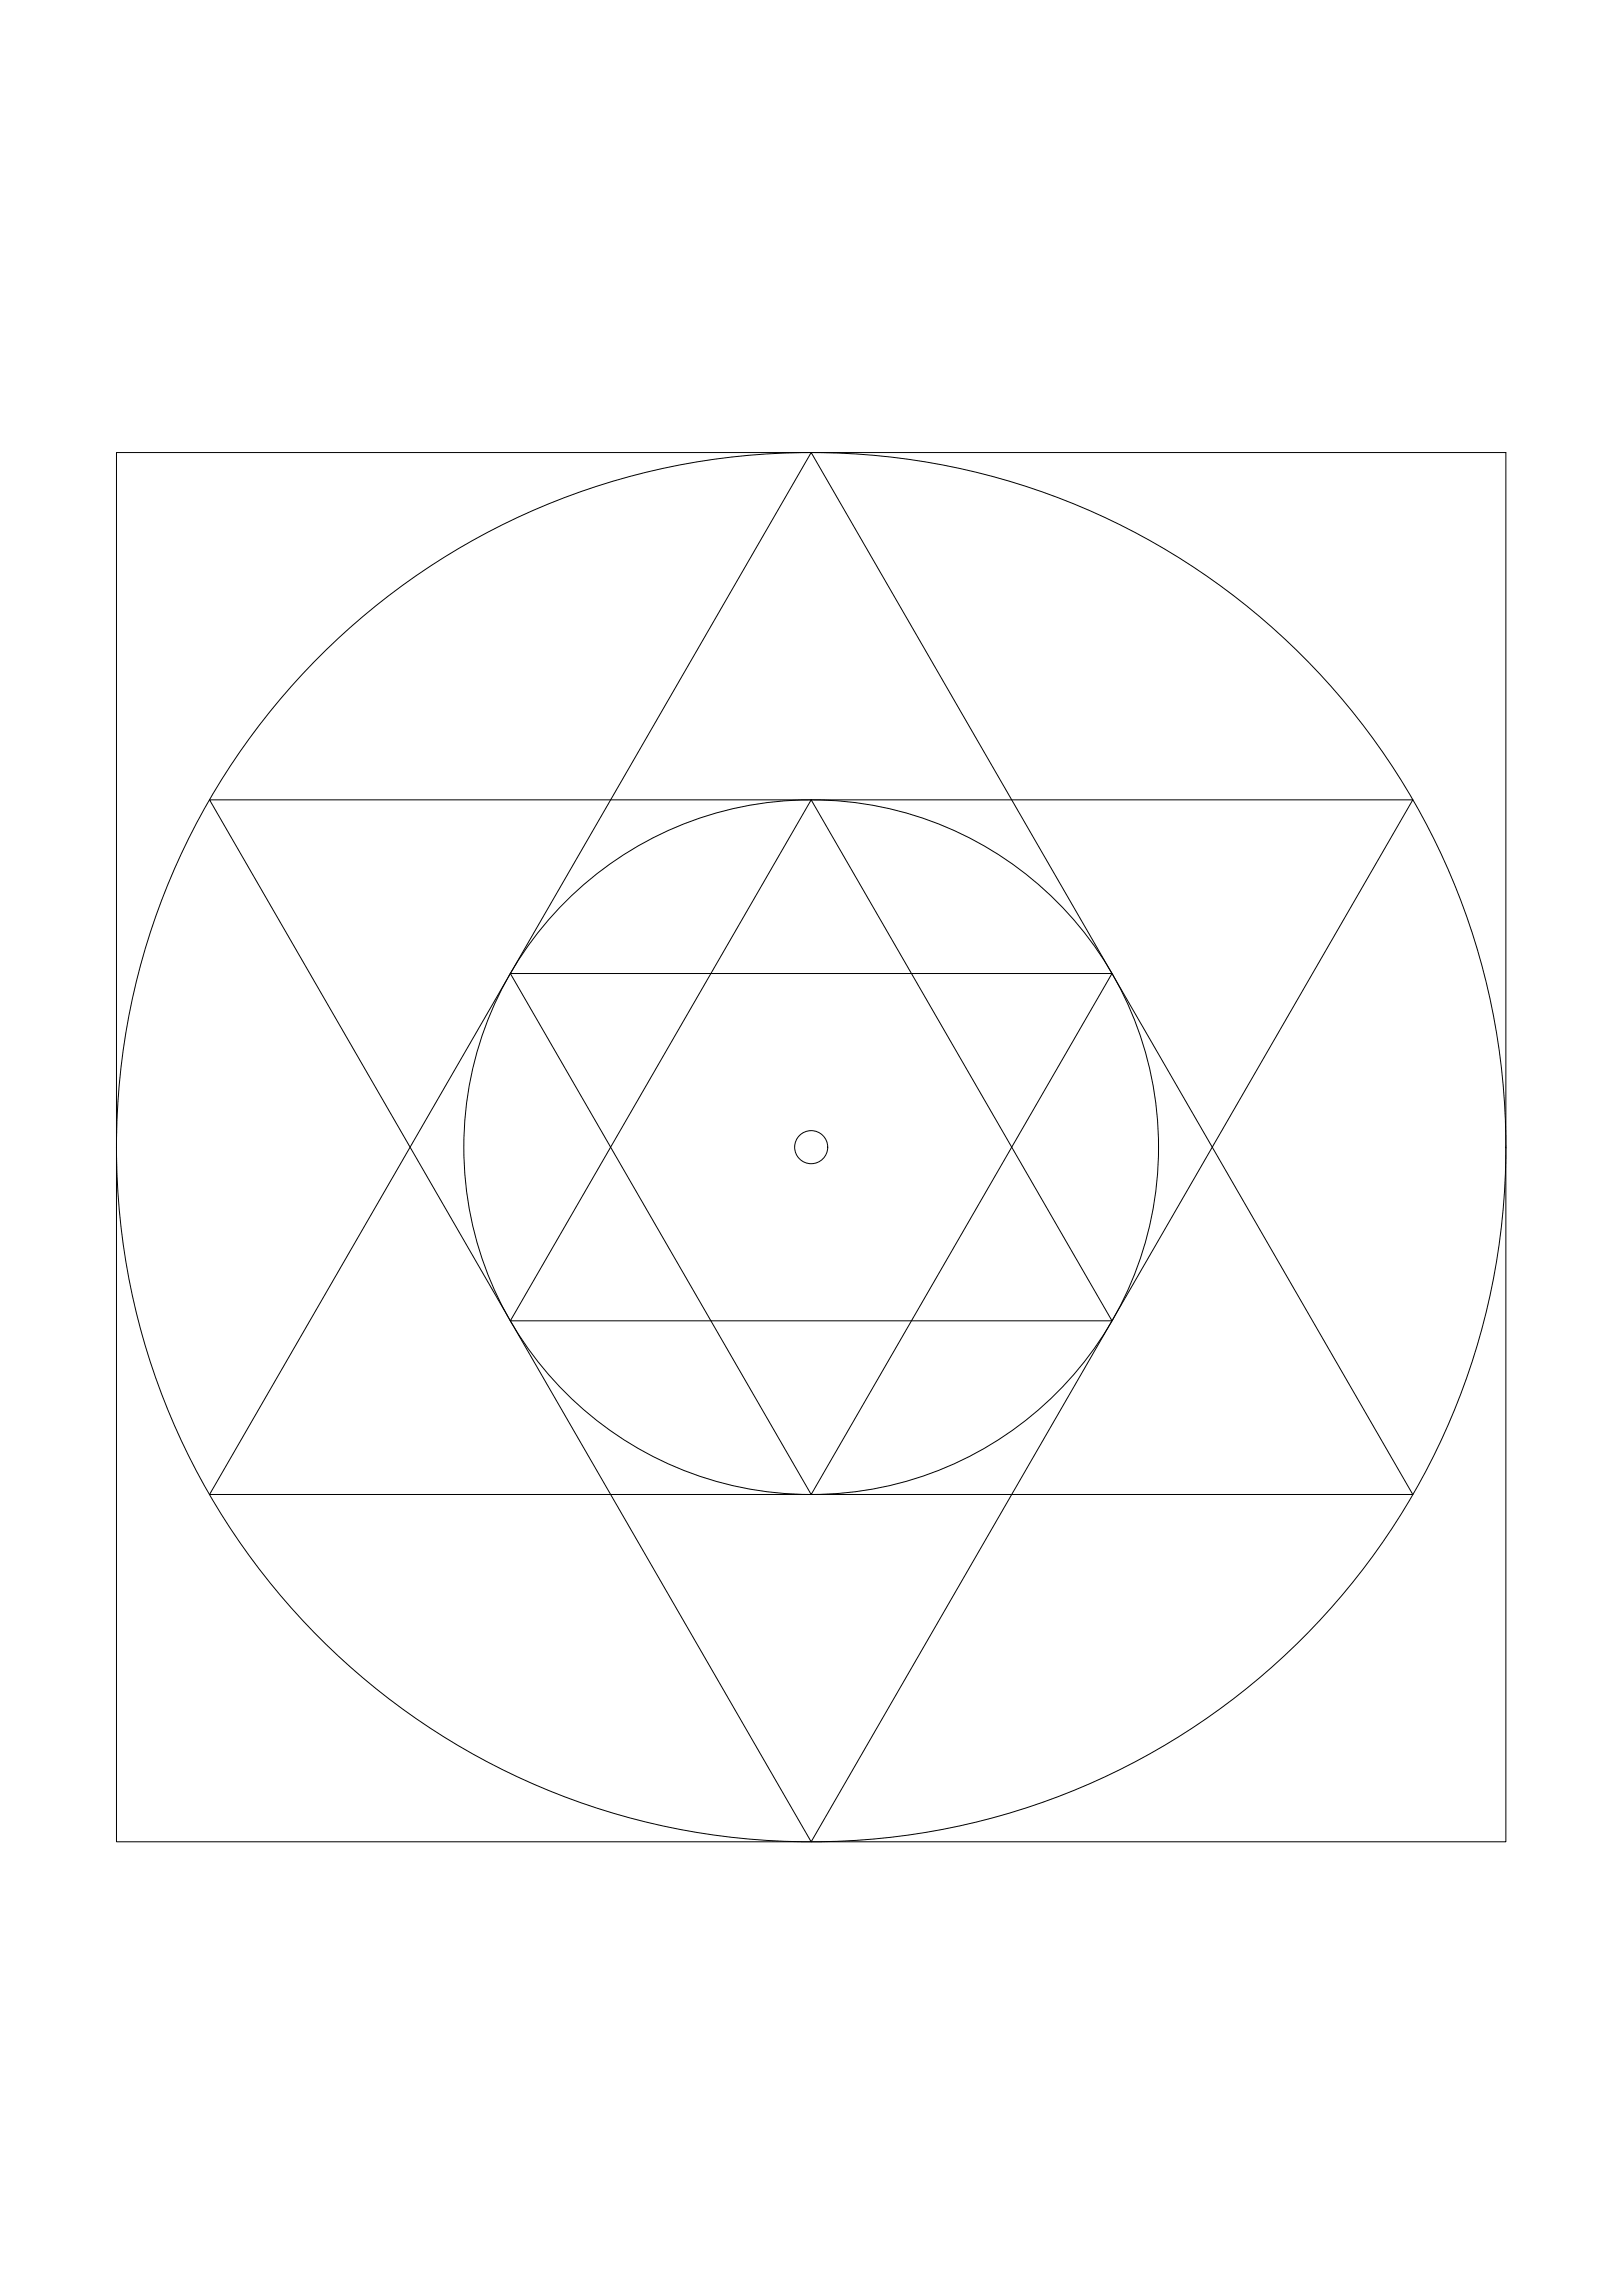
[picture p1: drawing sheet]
<svg xmlns="http://www.w3.org/2000/svg" width="841mm" height="1189mm" viewBox="0 0 841 1189" stroke-linecap="round" stroke-linejoin="round" font-family="sans-serif">
<!-- layer: 0 -->
<g fill="none" stroke="#000" stroke-width=".52">
<path d="M6 76h.1M835 76h.1M60 235h720v720h-720zM420 235l312 540h-623zM109 415h623l-312 540zM420 415l156 270h-312zM264 505h312l-156 270zM6 1113h.1M835 1113h.1"/>
<circle cx="420" cy="595" r="360"/>
<circle cx="420" cy="595" r="180"/>
<circle cx="420" cy="595" r="9"/>
</g>
</svg>
